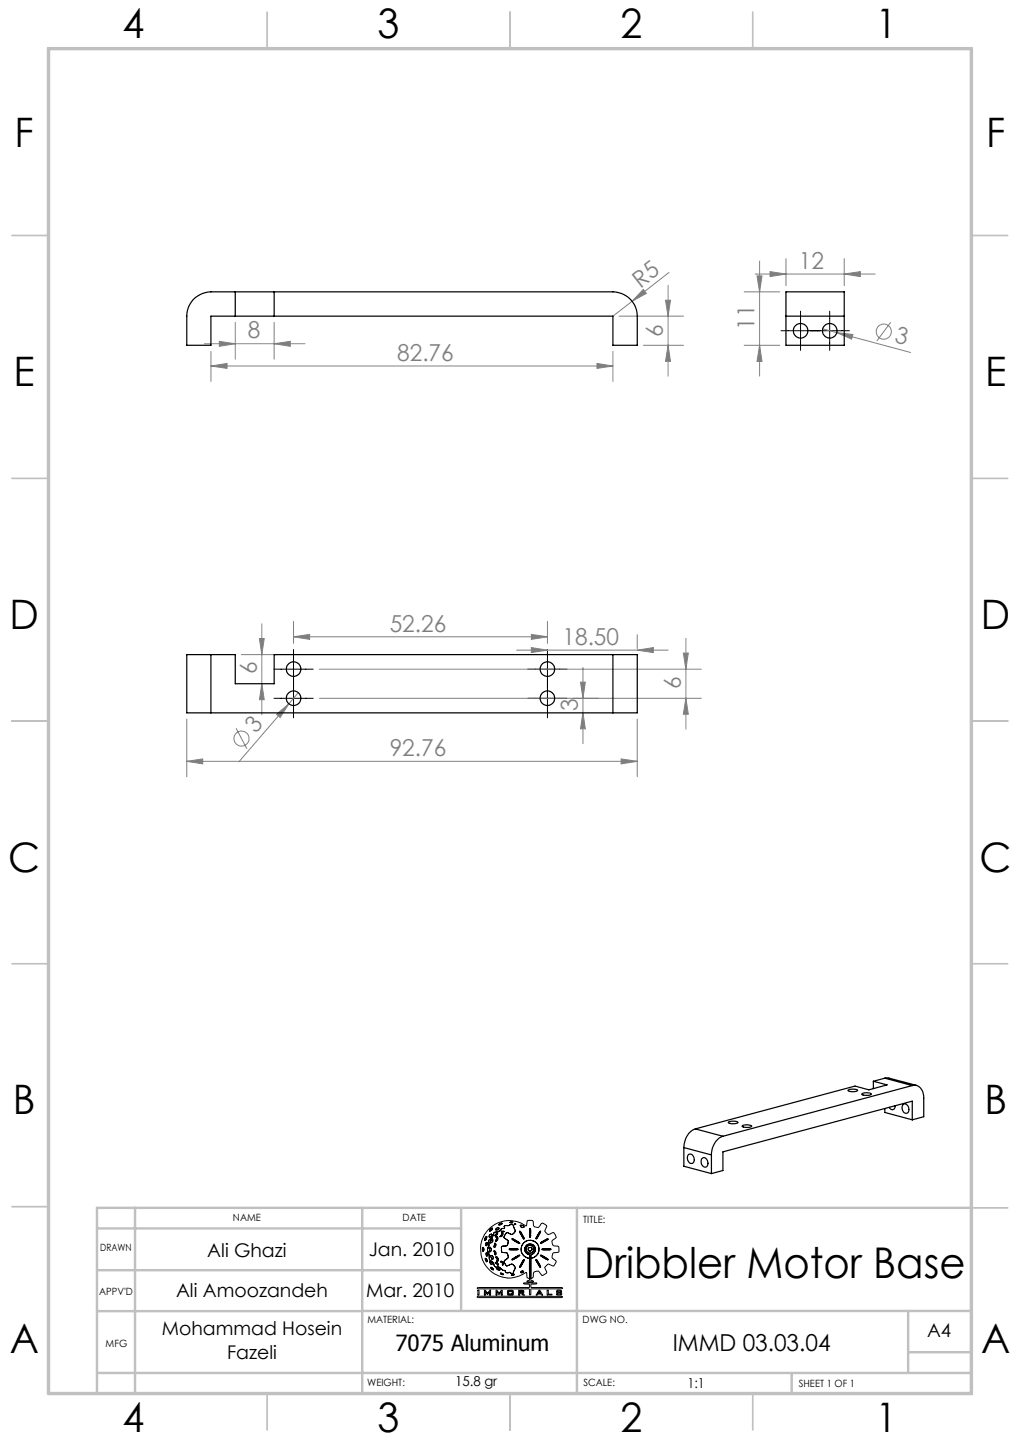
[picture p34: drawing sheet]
<svg xmlns="http://www.w3.org/2000/svg" width="210mm" height="297mm" viewBox="0 0 210 297" stroke-linecap="round" stroke-linejoin="round" font-family="sans-serif">
<defs><g id="words">
<text font-size="8.7" x="120.3" y="263.2">Dribbler Motor Base</text>
<g font-size="8.4">
<text x="25.2" y="7.9">4</text>
<text x="77.7" y="7.9">3</text>
<text x="127.7" y="7.9">2</text>
<text x="180.2" y="7.9">1</text>
<text x="3" y="30.3">F</text>
<text x="203" y="30.3">F</text>
<text x="2.8" y="79.5">E</text>
<text x="202.8" y="79.5">E</text>
<text x="2" y="129.5">D</text>
<text x="202" y="129.5">D</text>
<text x="1.7" y="179.5">C</text>
<text x="201.7" y="179.5">C</text>
<text x="2.7" y="229.5">B</text>
<text x="202.7" y="229.5">B</text>
<text x="2" y="278.8">A</text>
<text x="202" y="278.8">A</text>
<text x="25.2" y="294.9">4</text>
<text x="77.7" y="294.9">3</text>
<text x="127.7" y="294.9">2</text>
<text x="180.2" y="294.9">1</text>
</g>
<g font-size="4.8" fill="#808080">
<text x="131.8" y="59.5" transform="rotate(-38 131.8 59.5)">R5</text>
<text x="164.5" y="55.4">12</text>
<text x="51.1" y="69.7">8</text>
<text x="136.5" y="69.3" transform="rotate(-90 136.5 69.3)">6</text>
<text x="155.3" y="67.9" transform="rotate(-90 155.3 67.9)">11</text>
<text x="184" y="70.5" transform="rotate(15 184 70.5)">3</text>
<text x="81.8" y="74.3">82.76</text>
<text x="80.2" y="130.1">52.26</text>
<text x="115.8" y="132.8">18.50</text>
<text x="52.8" y="138.9" transform="rotate(-90 52.8 138.9)">6</text>
<text x="140.1" y="142" transform="rotate(-90 140.1 142)">6</text>
<text x="119" y="146.5" transform="rotate(-90 119 146.5)">3</text>
<text x="52.7" y="151.2" transform="rotate(-49 52.7 151.2)">3</text>
<text x="80.2" y="155.7">92.76</text>
</g>
<text font-size="4.8" x="138.5" y="278.2">IMMD 03.03.04</text>
<text font-size="4.6" x="81.4" y="278.2">7075 Aluminum</text>
<g font-size="3.9">
<text x="42.7" y="258.9">Ali Ghazi</text>
<text x="75.9" y="258.6">Jan. 2010</text>
<text x="36.2" y="267.1">Ali Amoozandeh</text>
<text x="75.4" y="267.1">Mar. 2010</text>
<text x="33.3" y="275.1">Mohammad Hosein</text>
<text x="190.9" y="275.5">A4</text>
<text x="46.8" y="279.9">Fazeli</text>
</g>
<g font-size="2.8">
<text x="93.7" y="285.6">15.8 gr</text>
<text x="141.5" y="285.9">1:1</text>
</g>
<g font-size="2.1">
<text x="48" y="251.5">NAME</text>
<text x="82.9" y="251.5">DATE</text>
<text x="120.1" y="251.9">TITLE:</text>
<text x="20.6" y="257.7">DRAWN</text>
<text x="20.4" y="266.6">APPV'D</text>
<text x="75.6" y="272.5">MATERIAL:</text>
<text x="120" y="272.5">DWG NO.</text>
<text x="21.8" y="277.4">MFG</text>
<text x="75.6" y="285.5">WEIGHT:</text>
<text x="120.1" y="285.5">SCALE:</text>
<text x="164.5" y="285.6">SHEET 1 OF 1</text>
</g>
</g></defs>
<g fill="none" stroke="#808080" stroke-width=".21">
<path d="M132.4 59.6l.7 .8-3 1.7zM137.5 58.8v18.7M137.7 56.1l-7.6 6M155.5 56.4h24.7M155.9 56.8h1l-.5 3.3zM156.4 53.8v23.7M158.5 55.9l3.3 .5-3.3 .6zM161.8 53.3v5.5M173.8 56.4l3.3-.5v1.1zM173.8 53.3v5.5M42.1 70.8h20.7M43.4 75.4l3.3-.5v1z"/>
<path d="M43.4 72.4v6.2M43.4 75.4h82.8M45.2 70.3l3.2 .5-3.2 .5zM48.4 66.4v7.6M56.4 70.8l3.4-.5v1zM56.4 66.4v7.6M122.9 74.9l3.3 .5-3.3 .5zM126.2 72.4v6.2M127.5 65.1h13.2M130.1 62.1l-3.9 3M132.5 71.1h8.2M137 61.8h1l-.5 3.3z"/>
<path d="M137.5 71.1l.5 3.3h-1zM153.2 71.1h7.3M153.2 60.1h7.3M156.4 71.1l.5 3.3h-1zM169.4 67.7l2.9 .8M172.3 68.5l3.3 .4-.3 .9zM172.3 68.5l15.2 4.1M183.4 66.4l-2.9 3.8M49.7 134.8h7.4M53.4 131.5h1l-.5 3.3zM53.9 128.5v18.7M60.4 131.2l3.3-.5v1z"/>
<path d="M60.4 128v4.5M60.4 131.2h52.3M65.8 137.8h78.6M106.4 133.9h31.1M109.4 130.7l3.3 .5-3.3 .5zM109.4 133.4l3.3 .5-3.3 .5zM112.7 128v4.5M120 137.5v15.7M131.2 133.9l3.3-.5v1zM131.2 130.7v2.9M140.7 134.5h1l-.5 3.3zM141.2 131.5v18.7"/>
<path d="M38.5 156.8l3.2-.5v1zM38.5 148.1v11.9M38.5 156.8h92.7M48.6 150l2.2 4.2M53.9 140.8l.5 3.3h-1zM56.9 147.1l2.6-2.1-1.8 2.8zM59.5 145l-10.3 11.9M61.4 142.7l-1.9 2.3M65.8 143.8h78.6M119.5 140.5h1l-.5 3.3zM120 146.8l.5 3.3h-1zM127.9 156.3l3.3 .5-3.3 .5z"/>
<path d="M131.2 148.1v11.9M141.2 143.8l.5 3.3h-1z"/>
<circle cx="181.9" cy="68.3" r="1.56"/>
<circle cx="49.7" cy="152.1" r="1.56"/>
</g>
<g fill="none" stroke="#000" stroke-width=".21">
<path d="M160.8 68.1h14.1M164.8 64.1v8.1M170.8 64.1v8.1M56.4 137.8h8.1M60.4 133.8v14M108.7 137.8h8M112.7 133.8v14M56.4 143.8h8.1M108.7 143.8h8M99.3 257.2l.1 .4M99.6 257.2l-.2-.3-.1 .3M99.6 257.2v.3"/>
<path d="M99.6 257.5l-.1 .2-.1-.1M99.8 255.1v.2M99.9 259.1a.57 .57 0 0 1 .4 .8zM100.1 258.1l.1 .6M100.1 254.7l.1 .4M100.1 254.7l-.3 .4M100.1 258v.1M100.1 258l.3 .3M100.2 255.1l-.2 .3-.1 .1-.1-.2M100.2 258.7h.1M100.3 256h-.2v.6l.2-.2M100.3 256v.4"/>
<path d="M100.4 257.2l.1 .8M100.4 258.3l-.1 .4M100.5 253.3a6 6 0 0 1 7.9-.8l.1-1a.78 .78 0 0 1 1-.1 .78 .78 0 0 1 .3 .9 .86 .86 0 0 0 .9 .5 .86 .86 0 0 0 .7-.8l.3-.1 .8 .5-.1 .6a.84 .84 0 0 0 .5 1.3l1-.4 .4 .4a.55 .55 0 0 1 0 .8l-.6 .4v.6l.2 .5 1.1 .2 .1 1-1.1 .2a.98 .98 0 0 0-.2 1.2l.7 .6-.4 .9-.2 .1-1.1-.5-.7 .8 .4 1.1-.8 .5-.4-.4a.79 .79 0 0 0-1.1-.4 .79 .79 0 0 0-.4 1l-.1 .2-.4 .2v.4l.6 .2-1.4 .1v-.2l.4-.1 .1-.2v-.2l-.5-.2-.1-.8v-.2h-.2a5.9 5.9 0 0 1-7.8-.9 5.9 5.9 0 0 1 .1-7.9zM100.5 258l.1 .2a1.75 1.75 0 0 0 .5 1.5M100.6 256.1l.1 .4-.3 .7M100.7 257.1v-.2h.2l.2 .3M100.7 257.1l.1 .4M100.8 257.5v.3h.2M100.9 255.9l.2 .1M100.9 259.8l-.1 .2 .4 .4 .2-.1-.1-.3M100.9 259.8l.4 .2M100.9 253.2l-.1 .3 .1 .1"/>
<path d="M100.9 255.2l-.3 .3v.6M101 258.7h.4l.1 .2-.1 .5h-.1zM101 255.7l-.1 .2M101.1 254.2h.1v.3l-.2 .3-.3-.1M101.1 254.2l-.4 .5M101.1 259.7l.4 .4M101.1 257.2l-.1 .6M101.2 255.1l.3 .2M101.2 255.1l-.2 .6M101.3 252.9l-.4 .3M101.3 252.9l.1 .2M101.4 253.1l-.5 .5"/>
<path d="M101.5 255.3l-.1 .4-.3 .3M101.5 255.3v.4l-.4 .3M101.5 254.3l-.1 .6-.5 .3M101.5 254.3l-.1 .4-.5 .5M101.7 257.6l.1 .4M101.7 256.6v.3M101.8 257.6h-.1M101.8 257.6l.3 .3M101.8 256.1l.3 .2v.3l-.4 .3M101.8 256.1l-.1 .5M101.8 258l.1 .5M102.1 258.9l.1-.1 .4 .5-.2 .5h-.1l.1-.5z"/>
<path d="M102.1 260v.1M102.1 260l.3 .2M102.1 257.9v.4l-.2 .2M102.1 254.7l.3 .1 .1 .4-.4 .5 .2-.6zM102.2 253l-.1 .3h.1M102.2 254.1l.2-.2v.2M102.2 254.1l-.3 .3M102.2 253.7l-.4 .1-.3 .5M102.2 253.7l-.5 .2-.2 .4M102.3 254.3l-.3 .2-.1-.1M102.4 254.1l-.1 .2M102.6 252.8l.1 .1v.2"/>
<path d="M102.6 252.8l-.4 .2M102.7 253.1l-.5 .2M103.2 254.5l-.2 .1M103.2 253.6l.2 .2 .4-.2h-.3M103.2 253.6h.3M103.2 260l.2 .1M103.2 260l-.2-.2h.3l.2 .2M103.3 257.3v.6l.6 .1M103.3 253.1l-.7 .6h-.4M103.3 257.3v.5l.6 .2M103.3 254l-.1 .5M103.3 254l.2 .1a.55 .55 0 0 1-.6 .6l.1-.1"/>
<path d="M103.4 251.9l-.6 .2M103.4 251.9l-.5 .4h-.2l.1-.2M103.5 260l.1 .5M103.6 253l-.3 .1M103.8 259.7l.1 .5M103.9 253h-.3M103.9 258l.6 .1 .1 .6M103.9 258l.5 .1 .2 .6M103.9 252.5v.5M104 254.3l-.2 .6 .3 .3M104 254.3l-.2 .5 .3 .4M104.1 255.2l.5 .3v.4"/>
<path d="M104.5 256.5l-1.2 .2v.6M104.5 252.4l-.6 .1M104.6 259.1l-.8 .6M104.6 255.9l-.1 .6M104.6 258.7v.4M105 251.8h.6M105 257.2h1.4M105 257.2l-.2 .1 .3 .1M105 251.8l.3 .1M105.1 257.4h1.4M105.2 254.2l-.8-.3-.4 .4M105.2 252.2l.5 .2"/>
<path d="M105.2 252.2l-.7 .2M105.4 259.4l.2 .1M105.4 255.1l.3 .3 1.3 .7-.3-.3M105.4 255.1l.9 .4M105.6 251.8l-.3 .1M105.6 254.1l-.2 .2-.2-.1M105.7 252.4l.1 .5M105.8 252.9l.2 .4M106 253.8l-.4 .3M106 252.1h.2l-.3 .1zM106 253.3v.5M106 253.3l.1 .3-.1 .2"/>
<path d="M106.3 255.5l.4 .3M106.4 257.2h.2l-.1 .2M106.6 258.6l-1.2 .8M106.8 258.8l-1.2 .7M106.9 258.5l-.3 .1M106.9 258.5l.1 .1-.2 .2M107 253.7l.4 .7M107 253.6l.3 .3M107 253.6v.1M107.1 252.5l.1 .2M107.2 252.7l.2 .1M107.3 257.2v.6l.3 .6"/>
<path d="M107.3 257.2l.1 .7 .2 .5M107.3 253.9l.2 .4M107.4 254.4l.4 .8 .2-.1-.2-.4M107.5 254.3l.3 .4M107.6 252.4l-.3-.1-.2 .2M107.6 252.4l.2 .2M107.6 252.4l-.4-.1-.1 .2M107.6 258.4l.9 .6M107.7 256.1l-.4 1.1M107.7 256.1l-.3 .5-.1 .6M107.8 259.9l.2-.4-.2-.1-.8 1.4M107.8 259.9l-.3 .4"/>
<path d="M107.8 252.6l.1 .1M107.9 255.9l-.2 .2M107.9 252.7l-.5 .1M108.1 257.7l.5 .6M108.1 257v.7M108.3 257.5l.3 .4M108.5 256.8l-.2 .7M108.6 258.3l.4 .1v.6l-.1 .1-.4-.1M108.6 257.9l.7 .2M108.7 255.5l1.3 .2M108.7 255.5l-.8 .4M108.7 255.5l.6-.1 .7 .3"/>
<path d="M108.7 257.4l.5 .3M108.7 257.4l.2 .2 .3 .1M109 256.5l.7 .2 .3 .5M109 256.5l.5 .1 .5 .6M109 256.5l-.5 .3M109 256.9l-.2 .2-.1 .3M109 254.3v.4M109 254.7l.2 .1M109 256.9l.4 .1 .1 .2v.3l-.3 .2M109 256.9l-.3 .2v.3M109.1 259.2l-.1 2M109.1 259.2l.2 .1v1.8"/>
<path d="M109.2 254.3l-.1-1.3-.1 1.3M109.2 254.3l.1 .3M109.3 254.6l-.1 .2M109.4 258.4l-.1 .7M109.5 256.3h-.8l-.4 .3-.2 .4M109.5 256.3l.6 .5M109.5 256.3l-.5-.1-.5 .2-.4 .6M109.9 258.2l-.5 .2M110 257.2l-.2 .5-.5 .4M110 257.2l-.3 .7-.4 .2M110 255.7l.8 .7M110.1 256.8l.1 .3"/>
<path d="M110.2 257.7l-.3 .5M110.2 257.1v.6M110.3 258.8l-1 .3M110.3 259.5h.3l.7 1.5zM110.7 254.3l-.4 .9M110.8 256.4l.2 .7-.1 .6M110.8 256.4l.1 .5v.8M110.9 257.7l-.1 .5-.5 .6M110.9 257.7l-.2 .7-.4 .4M111 253.9l-.3 .4M111 253.9l.3-.3-.6 1.3-.4 .3M111.6 258.8l-.3-.3 .5 .2 1.1 .8-.5-.2"/>
<path d="M111.6 258.8l.4 .3M111.6 255.8l-.3 .3 .4-.2M111.7 257.2h1.5M111.7 257.2l-.1 .1 .2 .1M111.8 257.4h1.5M112 259.1l.4 .2M112 255.5l-.4 .3M112.1 255.7l-.4 .2M112.5 255.4l-.4 .3M112.6 255.2h.3l-.4 .2M112.6 255.2l-.6 .3M113.2 257.2l.2 .1-.1 .1"/>
<path d="M98.2 265.3l.2-.1h10.5v-.7h-.9l-.2-.2 2.7-.1v.2l-1.2 .1v.6l6.4 .1 .1 .2-6.4 .1-.1 1.1-.2 .1-.1-1.1-.3-.2-10.2 .1zM98.3 267h17.4l.1 .1-.3 .2h-16.9l-.4-.1zM98.4 265.7h.2v1h-.2zM99.7 265.7l.3 .1 .4 .5 .4-.6h.2v1h-.2v-.6l-.5 .5-.4-.5v.6h-.2zM101.4 261.2l.2 .2M101.4 261.2l-.3-.2-.1 .1 .6 .5v-.2M101.5 260.1l.2 .5M101.7 260.6l.3 .3M102 260.9h.7l.3 .3M102.1 260.1l.3 .3M102.1 265.7l.7 .6 .4-.5 .2-.1v1h-.2v-.6l-.4 .5-.5-.5v.6h-.2zM102.3 261.1l-.1 .2 .2 .2 .4 .1 .1-.1-.1-.2"/>
<path d="M102.3 261.1l.5 .2M102.4 260.2l.2 .3v.1l-.2-.2M103 261.2l.6 .5M103 262.2l.7 .3h-.4zM103.4 260.1v.4h.2M103.6 261.7h.3M103.9 261.7l.2 .4M103.9 260.2l.3 .5M104.1 262.1h.6M104.5 265.8l.2-.1 1 .1v.9h-1.2zM104.7 260.6l-.5 .1M104.7 265.9v.7"/>
<path d="M104.7 266.6h.7M104.7 265.9h.7M105 262l.2 .3h.5M105 262l-.3 .1M105.1 260.4l-.4 .2M105.1 260.4l.5 .1M105.4 265.9v.7M105.6 260.5l.3 .3M105.8 261.7l-.1 .6M105.9 262.5l-.1-.1-.6 .2h.4M105.9 262.5l-.3 .1M105.9 260.8l.2 .4-.3 .5"/>
<path d="M105.9 260.8l.2 .3-.3 .6M106.8 265.7l1 .1v.5l-.3 .1 .5 .3h-.4l-.4-.3h-.2v.3h-.2zM107 265.9l.6 .1M107 266.2h.6M107 265.9v.3M107 260.8v.2M107.5 261.8l-.3 .2M107.5 261.8l.3 .1M107.5 260.3l-.5 .7M107.6 266v.2M107.8 261.9l-.2 .2-.4-.1M109 261.2v2"/>
<path d="M109 263.2h.3M109.3 262.2v1M109.3 261.1v1.1M110.9 265.8h.3l.5 .9-.9-.2-.4 .2zM111.1 266l.1 .3h-.4zM112.7 265.7h.2v.9h.7v.1h-1zM114.7 265.8h.9v.2h-.2v-.1h-.6v.2l.8 .1v.5h-1l-.1-.2 .3-.1v.2h.6v-.3h-.7l-.1-.1z"/>
</g>
<g fill="none" stroke="#c0c0c0" stroke-width=".35">
<path d="M55 2.5v7.5M105 2.5v7.5M155 2.5v7.5M2.5 48.5h7.5M200 48.5h7.5M2.5 98.5h7.5M200 98.5h7.5M2.5 148.5h7.5M200 148.5h7.5M2.5 198.5h7.5M200 198.5h7.5M2.5 248.5h7.5"/>
<path d="M200 248.8h7.5M55 287v7.5M105 287v7.5M155 287v7.5"/>
</g>
<g fill="none" stroke="#c0c0c0" stroke-width=".5">
<path d="M20 253h74.9M27.8 248.8v38.2M74.6 248.8v38.2M94.9 248.8v21.2M118.8 248.8v38.2M200 248.8h-180v38.2M20 270h54.6M20 261.6h74.9M74.6 270h125.4M187 270v12.8M187 278.5h13M20 282.8h180"/>
<path d="M163 282.8v4.2"/>
</g>
<path d="M10 10h190v277h-190z" fill="none" stroke="#c0c0c0" stroke-width=".7"/>
<g fill="#808080">
<path d="M132.4 59.6l.7 .8-3 1.7z"/>
<path d="M56.9 147.1l2.6-2.1-1.8 2.8z"/>
<path d="M172.3 68.5l3.3 .4-.3 .9z"/>
<path d="M122.9 74.9l3.3 .5-3.3 .5zM43.4 75.4l3.3-.5v1z"/>
<path d="M45.2 70.3l3.2 .5-3.2 .5zM56.4 70.8l3.4-.5v1zM158.5 55.9l3.3 .5-3.3 .6zM173.8 56.4l3.3-.5v1.1zM60.4 131.2l3.3-.5v1zM109.4 130.7l3.3 .5-3.3 .5zM38.5 156.8l3.2-.5v1zM127.9 156.3l3.3 .5-3.3 .5zM109.4 133.4l3.3 .5-3.3 .5zM131.2 133.9l3.3-.5v1z"/>
<path d="M156.4 71.1l.5 3.3h-1zM155.9 56.8h1l-.5 3.3z"/>
<path d="M137 61.8h1l-.5 3.3zM137.5 71.1l.5 3.3h-1zM140.7 134.5h1l-.5 3.3zM141.2 143.8l.5 3.3h-1zM53.4 131.5h1l-.5 3.3zM53.9 140.8l.5 3.3h-1zM119.5 140.5h1l-.5 3.3zM120 146.8l.5 3.3h-1z"/>
</g>
<g fill="none" stroke="#000" stroke-width=".25">
<path d="M40.1 61.4l1.6-.9 1.7-.4h82.8a5 5 0 0 1 5 5v6h-5v-6h-82.8v6h-4.9v-6.6l.5-1.7zM48.4 60.1v5M56.4 60.1v5M161.8 65.1v-5h12v5M161.8 65.1h12M161.8 65.1v6h12v-6M38.5 134.8h9.9v6h8v-6h74.8v12h-92.7zM43.4 134.8v12M126.2 134.8v12M140.8 236.4l5.7 1.5M140.8 236.4v3.8l5.7 1.5M141.7 237.8a1.01 1.01 0 0 1 1.2 .5 1.01 1.01 0 0 1-.2 1.2 .79 .79 0 0 1-.8 0 .79 .79 0 0 1-.4-.8l.1-.6z"/>
<path d="M143.2 232.5a4 4 0 0 0-2.4 3.9M143.2 232.5l5.6 1.5M144.5 238.7a.75 .75 0 0 1 .9-.1 .75 .75 0 0 1 .3 .8 .71 .71 0 0 1-.5 1 .71 .71 0 0 1-.8-.8zM146.5 237.9v3.8M148.8 234a3.9 3.9 0 0 0-2.3 3.9M150 231.1l.9-.2a.84 .84 0 0 1 1 .3l-1.1 .3a.57 .57 0 0 1-.8-.4zM152.9 231.8l1-.1 .9 .2a1.77 1.77 0 0 1-2 0zM174.6 224.5l1.3-.2 .7 .2a1.77 1.77 0 0 1-2 .1zM177.5 225.2l1.1-.1a.63 .63 0 0 1 .8 .3l-.9 .2a.84 .84 0 0 1-1.1-.3zM179.8 222.7l2.8 .7-3.7 1.1-2.9-.8-32.8 8.8M179.8 222.7v1.5M182.2 222.1l.8-.1 5.7 1.6"/>
<path d="M182.2 222.1l-2.4 .6M182.2 222.1l5.6 1.5M182.2 228.3v.8l5.6 1.5M184.3 227.7a.64 .64 0 0 1-.5 .8 .64 .64 0 0 1-.7-.4M185.8 227.6a.81 .81 0 0 1 1 0 .81 .81 0 0 1 .3 .9 .65 .65 0 0 1-.5 .8 .65 .65 0 0 1-.8-.6l-.1-.6zM187.8 223.6a2.02 2.02 0 0 1 2.4 2.2v4.2l-2.4 .6M187.8 230.6v-3.8l-39 10.4v3.9l-2.3 .6M187.8 223.6l-39 10.4"/>
<circle cx="164.8" cy="68.1" r="1.51"/>
<circle cx="170.8" cy="68.1" r="1.51"/>
<circle cx="60.5" cy="137.8" r="1.5"/>
<circle cx="112.7" cy="137.8" r="1.5"/>
<circle cx="60.5" cy="143.8" r="1.5"/>
<circle cx="112.7" cy="143.8" r="1.5"/>
</g>
<use href="#words"/>
</svg>
